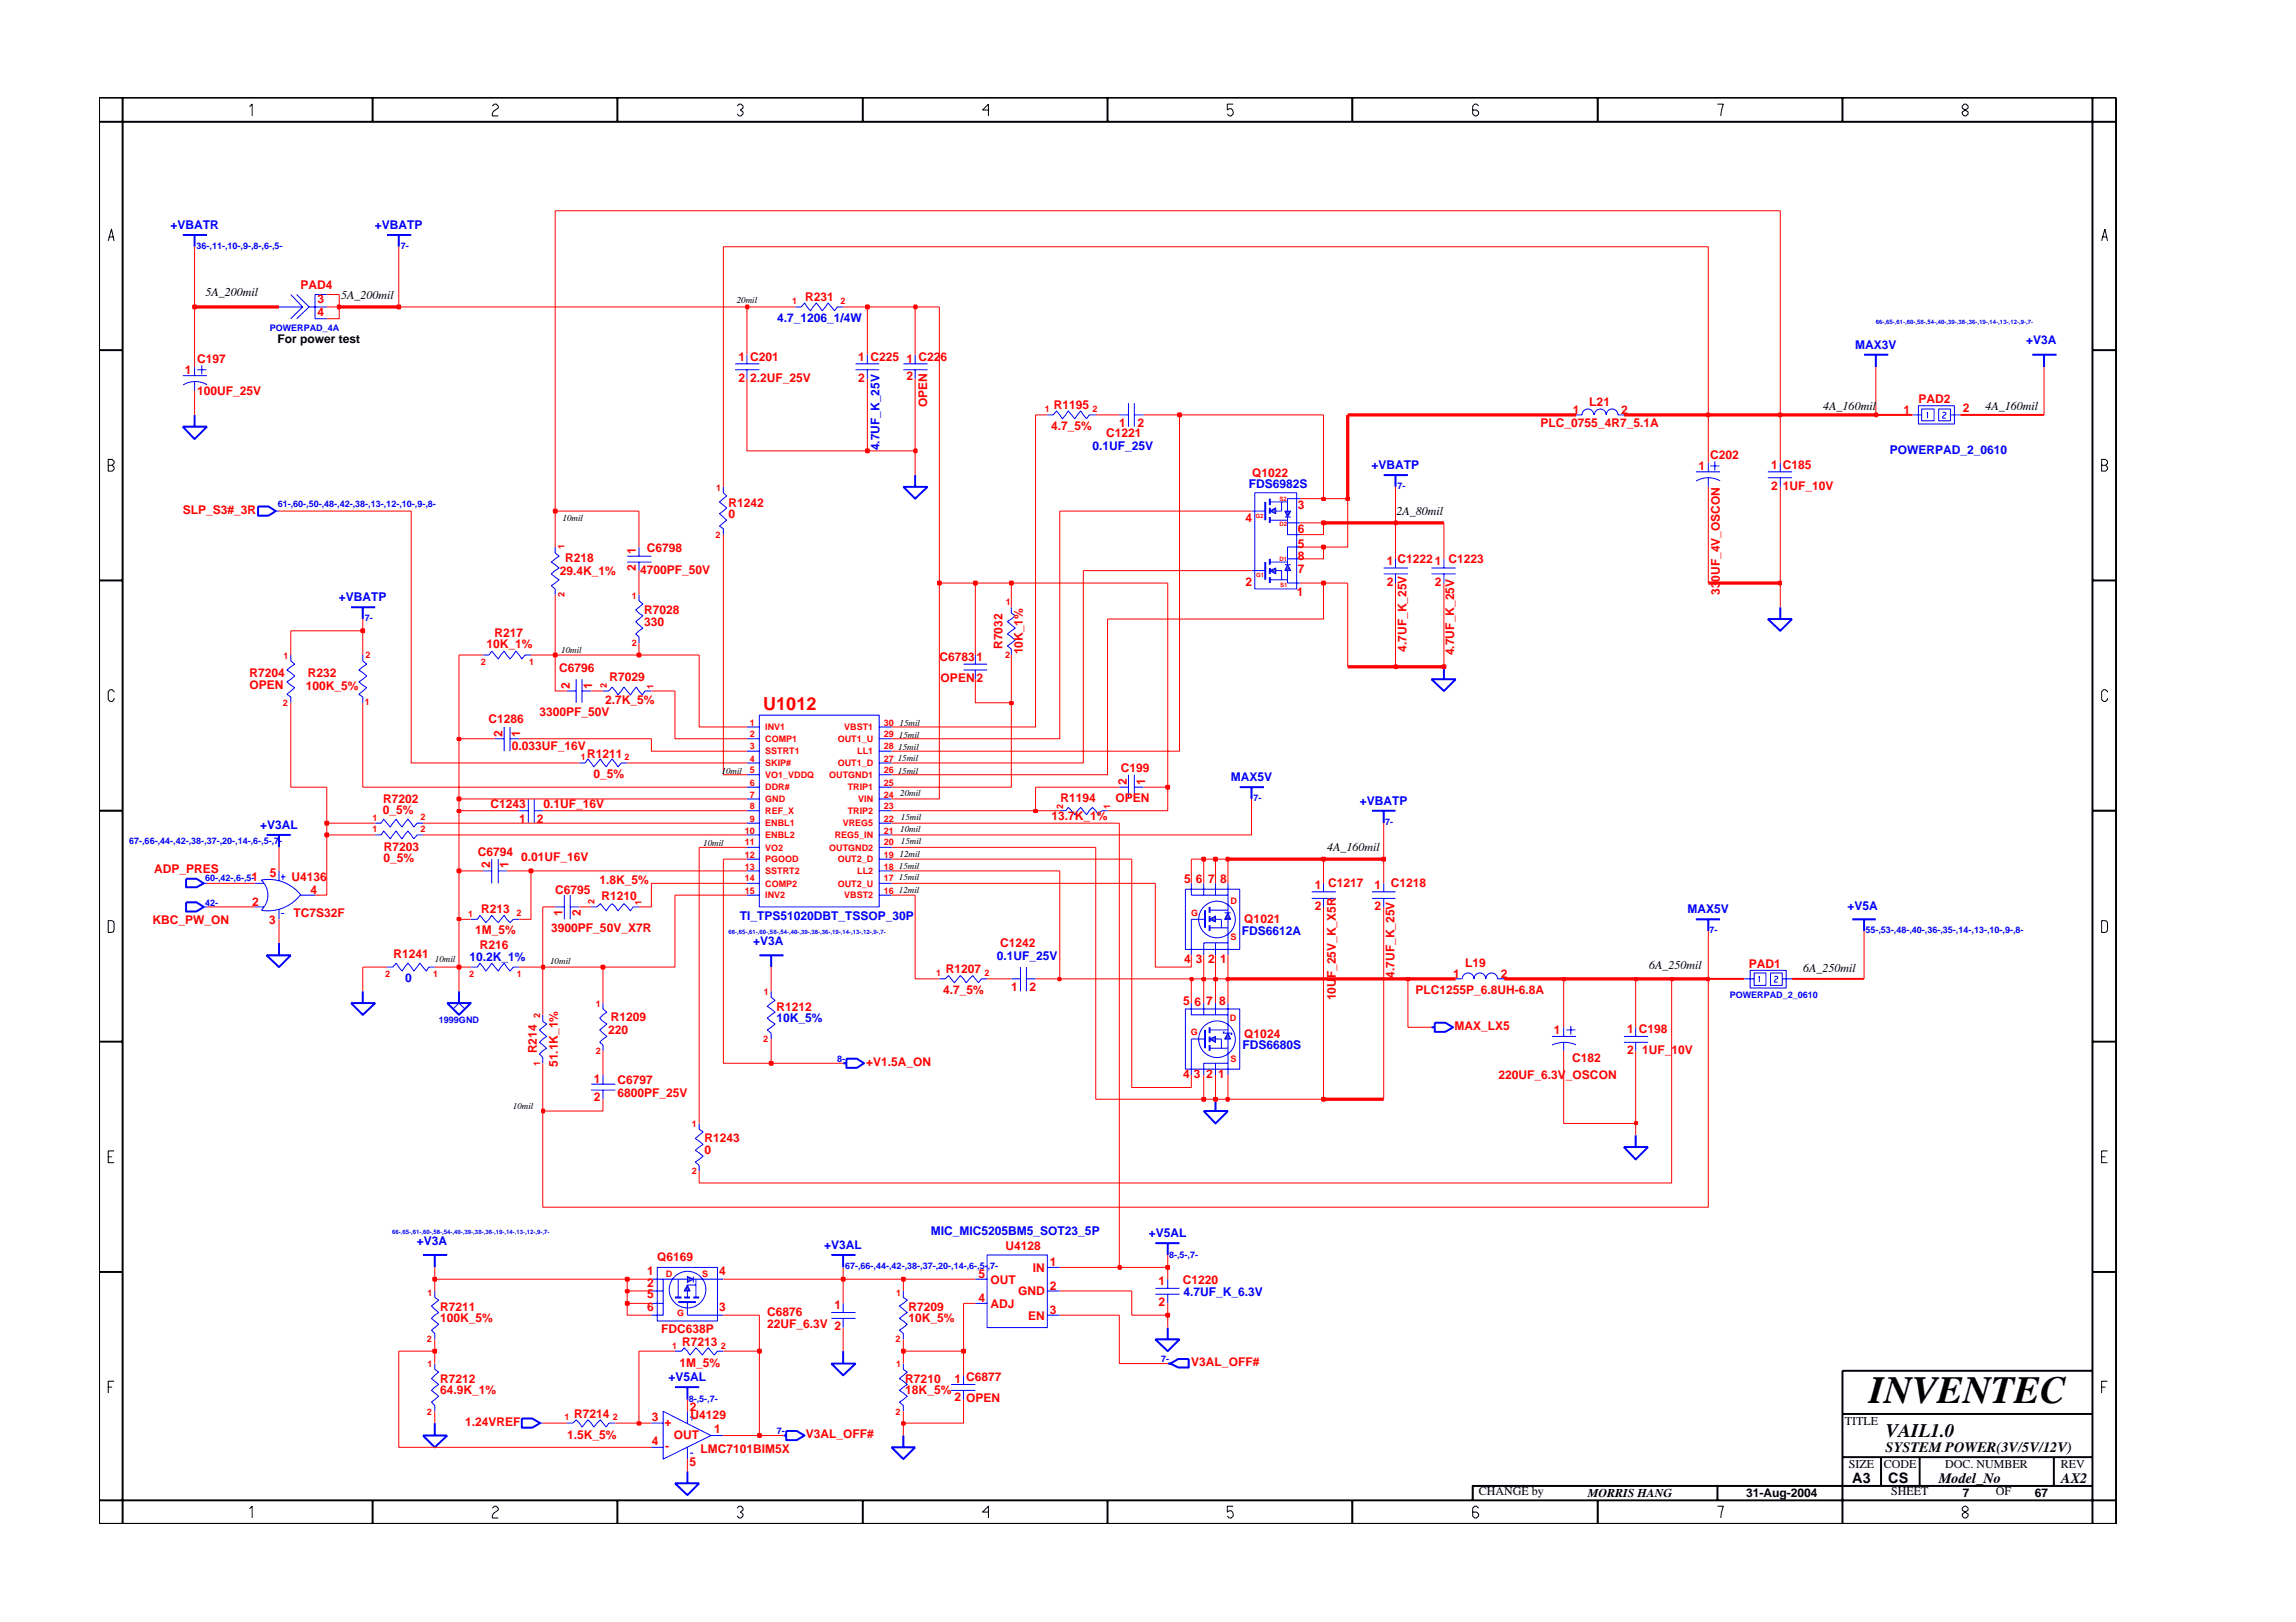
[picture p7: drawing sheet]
<svg xmlns="http://www.w3.org/2000/svg" width="297mm" height="210mm" viewBox="0 0 297 210" stroke-linecap="round" stroke-linejoin="round" font-family="sans-serif">
<defs><g id="words">
<text font-size="5" x="241.8" y="181.6">INVENTEC</text>
<text font-size="2.5" x="244" y="185.9">VAIL1.0</text>
<text font-size="2.3" fill="#f00" x="98.7" y="91.9">U1012</text>
<g font-size="1.9">
<text x="239.6" y="191.9">A3</text>
<text x="244" y="187.9">SYSTEM POWER(3V/5V/12V)</text>
<text x="244.3" y="192">CS</text>
<text x="250.8" y="191.9">Model_No</text>
<text x="266.6" y="191.9">AX2</text>
</g>
<g font-size="1.6" fill="#00f">
<text x="22" y="29.6">+VBATR</text>
<text x="48.5" y="29.6">+VBATP</text>
<text x="100.5" y="41.7">4.7_1206_1/4W</text>
<text x="240" y="45.1">MAX3V</text>
<text x="262.1" y="44.5">+V3A</text>
<text x="113.8" y="58.3" transform="rotate(-90 113.8 58.3)">4.7UF_K_25V</text>
<text x="141.3" y="58.2">0.1UF_25V</text>
<text x="244.5" y="58.8">POWERPAD_2_0610</text>
<text x="161.6" y="63.2">FDS6982S</text>
<text x="177.5" y="60.7">+VBATP</text>
<text x="43.8" y="77.7">+VBATP</text>
<text x="159.2" y="101.1">MAX5V</text>
<text x="33.7" y="107.3">+V3AL</text>
<text x="175.9" y="104.2">+VBATP</text>
<text x="95.7" y="119.1">TI_TPS51020DBT_TSSOP_30P</text>
<text x="218.3" y="118.1">MAX5V</text>
<text x="239" y="117.8">+V5A</text>
<text x="60.7" y="124.4">10.2K_1%</text>
<text x="97.4" y="122.3">+V3A</text>
<text x="129" y="124.2">0.1UF_25V</text>
<text x="160.7" y="121">FDS6612A</text>
<text x="52.4" y="127.1">0</text>
<text x="100.4" y="132.3">10K_5%</text>
<text x="160.7" y="135.7">FDS6680S</text>
<text x="53.9" y="161.1">+V3A</text>
<text x="106.6" y="161.6">+V3AL</text>
<text x="120.4" y="159.9">MIC_MIC5205BM5_SOT23_5P</text>
<text x="148.6" y="160.1">+V5AL</text>
<text x="153.1" y="167.7">4.7UF_K_6.3V</text>
<text x="86.5" y="178.7">+V5AL</text>
</g>
<g font-size="1.6">
<text x="26.6" y="38.3">5A_200mil</text>
<text x="44.1" y="38.7">5A_200mil</text>
<text x="35.9" y="44.4">For power test</text>
<text x="235.9" y="53">4A_160mil</text>
<text x="256.9" y="53">4A_160mil</text>
<text x="180.6" y="66.7">2A_80mil</text>
<text x="171.7" y="110.2">4A_160mil</text>
<text x="213.4" y="125.4">6A_250mil</text>
<text x="233.3" y="125.8">6A_250mil</text>
<text x="238.7" y="184.4">TITLE</text>
<text x="239.2" y="190">SIZE</text>
<text x="243.7" y="190">CODE</text>
<text x="251.6" y="190">DOC. NUMBER</text>
<text x="266.6" y="190">REV</text>
<text x="191.3" y="193.5">CHANGE by</text>
<text x="205.4" y="193.7">MORRIS HANG</text>
<text x="225.9" y="193.7">31-Aug-2004</text>
<text x="244.7" y="193.5">SHEET</text>
<text x="253.9" y="193.7">7</text>
<text x="258.2" y="193.5">OF</text>
<text x="263.3" y="193.7">67</text>
</g>
<g font-size="1.6" fill="#f00">
<text x="38.9" y="37.4">PAD4</text>
<text x="41.1" y="39.3">3</text>
<text x="41.1" y="40.9">4</text>
<text x="104.2" y="39">R231</text>
<text x="25.5" y="47">C197</text>
<text x="95.5" y="46.7">1 C201</text>
<text x="111" y="46.7">1 C225</text>
<text x="117.3" y="46.9">1 C226</text>
<text x="23.9" y="48.4">1</text>
<text x="25.5" y="51.2">100UF_25V</text>
<text x="95.5" y="49.4">2</text>
<text x="97.1" y="49.4">2.2UF_25V</text>
<text x="111" y="49.4">2</text>
<text x="117.3" y="49.2">2</text>
<text x="120" y="52.7" transform="rotate(-90 120 52.7)">OPEN</text>
<text x="136.3" y="52.9">R1195</text>
<text x="203.5" y="53.5">1</text>
<text x="205.6" y="52.5">L21</text>
<text x="209.7" y="53.5">2</text>
<text x="246.2" y="53.5">1</text>
<text x="248.2" y="52.2">PAD2</text>
<text x="253.9" y="53.3">2</text>
<text x="136" y="55.6">4.7_5%</text>
<text x="143.1" y="56.6">C1221</text>
<text x="144.8" y="55.2">1</text>
<text x="147.2" y="55.2">2</text>
<text x="199.3" y="55.2">PLC_0755_4R7_5.1A</text>
<text x="221.3" y="59.5">C202</text>
<text x="94.3" y="65.5">R1242</text>
<text x="162" y="61.7">Q1022</text>
<text x="167.9" y="65.9">3</text>
<text x="219.7" y="60.8">1</text>
<text x="229.1" y="60.7">1 C185</text>
<text x="229.1" y="63.4">2</text>
<text x="230.7" y="63.4">1UF_10V</text>
<text x="23.6" y="66.5">SLP_S3#_3R</text>
<text x="82.3" y="71.7" transform="rotate(-90 82.3 71.7)">1</text>
<text x="83.7" y="71.5">C6798</text>
<text x="94.3" y="67.1">0</text>
<text x="161.1" y="67.5">4</text>
<text x="167.9" y="69">6</text>
<text x="167.9" y="71">5</text>
<text x="72.4" y="74.4">29.4K_1%</text>
<text x="73.1" y="72.7">R218</text>
<text x="82.3" y="73.9" transform="rotate(-90 82.3 73.9)">2</text>
<text x="82.8" y="74.3">4700PF_50V</text>
<text x="161.1" y="75.8">2</text>
<text x="167.8" y="77.1">1</text>
<text x="167.9" y="72.5">8</text>
<text x="167.9" y="74.1">7</text>
<text x="179.4" y="75.8">2</text>
<text x="179.4" y="73.1">1 C12221 C1223</text>
<text x="185.6" y="75.8">2</text>
<text x="222.5" y="77" transform="rotate(-90 222.5 77)">330UF_4V_OSCON</text>
<text x="62.9" y="83.9">10K_1%</text>
<text x="64" y="82.4">R217</text>
<text x="83.3" y="79.5">R7028</text>
<text x="83.3" y="81">330</text>
<text x="32.3" y="89.2">OPEN</text>
<text x="32.3" y="87.6">R7204</text>
<text x="39.6" y="89.3">100K_5%</text>
<text x="39.8" y="87.6">R232</text>
<text x="72.3" y="87">C6796</text>
<text x="73.7" y="89.1" transform="rotate(-90 73.7 89.1)">2</text>
<text x="76.6" y="89.1" transform="rotate(-90 76.6 89.1)">1</text>
<text x="78.8" y="88.1">R7029</text>
<text x="121.5" y="85.5">C67831</text>
<text x="121.7" y="88.2">OPEN</text>
<text x="126.4" y="88.2">2</text>
<text x="129.7" y="84" transform="rotate(-90 129.7 84)">R7032</text>
<text x="132.3" y="84.7" transform="rotate(-90 132.3 84.7)">10K_1%</text>
<text x="182" y="84.3" transform="rotate(-90 182 84.3)">4.7UF_K_25V</text>
<text x="188.1" y="84.8" transform="rotate(-90 188.1 84.8)">4.7UF_K_25V</text>
<text x="63.2" y="93.5">C1286</text>
<text x="65" y="95.4" transform="rotate(-90 65 95.4)">2</text>
<text x="67.3" y="95.4" transform="rotate(-90 67.3 95.4)">1</text>
<text x="69.8" y="92.6">3300PF_50V</text>
<text x="78.3" y="91.2">2.7K_5%</text>
<text x="66.2" y="97">0.033UF_16V</text>
<text x="76" y="98.1">R1211</text>
<text x="76.8" y="100.7">0_5%</text>
<text x="145" y="99.9">C199</text>
<text x="145.8" y="101.5" transform="rotate(-90 145.8 101.5)">2</text>
<text x="148.2" y="101.5" transform="rotate(-90 148.2 101.5)">1</text>
<text x="49.5" y="105.3">0_5%</text>
<text x="49.6" y="103.9">R7202</text>
<text x="63.4" y="104.5">C1243</text>
<text x="67.2" y="106.5">1</text>
<text x="69.5" y="106.5">2</text>
<text x="70.3" y="104.6">0.1UF_16V</text>
<text x="136" y="106.1">13.7K_1%</text>
<text x="137.2" y="103.8">R1194</text>
<text x="144.3" y="103.8">OPEN</text>
<text x="19.9" y="112.9">ADP_PRES</text>
<text x="34.9" y="113.5">5</text>
<text x="37.7" y="114">U4136</text>
<text x="49.6" y="111.5">0_5%</text>
<text x="49.6" y="110.2">R7203</text>
<text x="61.8" y="110.8">C6794</text>
<text x="63.4" y="112.4" transform="rotate(-90 63.4 112.4)">2</text>
<text x="65.8" y="112.4" transform="rotate(-90 65.8 112.4)">1</text>
<text x="67.4" y="111.5">0.01UF_16V</text>
<text x="19.7" y="119.5">KBC_PW_ON</text>
<text x="32.5" y="114.1">1</text>
<text x="32.6" y="117.2">2</text>
<text x="34.8" y="119.6">3</text>
<text x="38" y="118.6">TC7S32F</text>
<text x="40.2" y="115.7">4</text>
<text x="62.3" y="118.2">R213</text>
<text x="71.8" y="115.7">C6795</text>
<text x="72.8" y="118.5" transform="rotate(-90 72.8 118.5)">1</text>
<text x="75.1" y="118.5" transform="rotate(-90 75.1 118.5)">2</text>
<text x="77.5" y="114.4">1.8K_5%</text>
<text x="77.8" y="116.5">R1210</text>
<text x="153.2" y="114.3">5</text>
<text x="154.7" y="114.3">6</text>
<text x="156.3" y="114.3">7</text>
<text x="157.8" y="114.3">8</text>
<text x="161" y="119.4">Q1021</text>
<text x="170.1" y="115.1">1 C1217</text>
<text x="170.1" y="117.8">2</text>
<text x="177.8" y="115.1">1</text>
<text x="177.8" y="117.8">2</text>
<text x="179.9" y="114.8">C1218</text>
<text x="50.9" y="123.9">R1241</text>
<text x="61.5" y="120.9">1M_5%</text>
<text x="62.1" y="122.8">R216</text>
<text x="71.3" y="120.6">3900PF_50V_X7R</text>
<text x="122.4" y="125.9">R1207</text>
<text x="129.4" y="122.6">C1242</text>
<text x="153.2" y="124.6">4</text>
<text x="154.7" y="124.6">3</text>
<text x="156.3" y="124.6">2</text>
<text x="157.8" y="124.6">1</text>
<text x="189.5" y="125.2">L19</text>
<text x="226.3" y="125.3">PAD1</text>
<text x="100.4" y="130.8">R1212</text>
<text x="122" y="128.6">4.7_5%</text>
<text x="130.8" y="128.3">1</text>
<text x="133.2" y="128.3">2</text>
<text x="153.1" y="130">5</text>
<text x="154.5" y="130.2">6</text>
<text x="156.1" y="130">7</text>
<text x="157.7" y="130">8</text>
<text x="172.8" y="129.5" transform="rotate(-90 172.8 129.5)">10UF_25V_K_X5R</text>
<text x="180.4" y="126.5" transform="rotate(-90 180.4 126.5)">4.7UF_K_25V</text>
<text x="183.1" y="128.6">PLC1255P_6.8UH-6.8A</text>
<text x="188" y="126.5">1</text>
<text x="194.2" y="126.5">2</text>
<text x="69.5" y="136.3" transform="rotate(-90 69.5 136.3)">R214</text>
<text x="78.7" y="133.9">220</text>
<text x="79" y="132.2">R1209</text>
<text x="112" y="138">+V1.5A_ON</text>
<text x="161" y="134.4">Q1024</text>
<text x="188.2" y="133.3">MAX_LX5</text>
<text x="201" y="133.8">1</text>
<text x="203.4" y="137.5">C182</text>
<text x="210.5" y="133.7">1 C198</text>
<text x="210.5" y="136.4">2</text>
<text x="212.5" y="136.4">1UF_10V</text>
<text x="72.2" y="138.1" transform="rotate(-90 72.2 138.1)">51.1K_1%</text>
<text x="76.8" y="140.1">1</text>
<text x="76.8" y="142.4">2</text>
<text x="79.9" y="141.9">6800PF_25V</text>
<text x="79.9" y="140.3">C6797</text>
<text x="153.1" y="139.5">4</text>
<text x="154.4" y="139.5">3</text>
<text x="156.1" y="139.5">2</text>
<text x="157.6" y="139.5">1</text>
<text x="193.9" y="139.7">220UF_6.3V_OSCON</text>
<text x="91.1" y="149.4">0</text>
<text x="91.1" y="147.8">R1243</text>
<text x="130.1" y="161.7">U4128</text>
<text x="83.7" y="165">1</text>
<text x="83.7" y="166.5">2</text>
<text x="85" y="163.2">Q6169</text>
<text x="93.1" y="165">4</text>
<text x="126.6" y="165.4">5</text>
<text x="128.1" y="166.1">OUT</text>
<text x="131.7" y="167.6">GND</text>
<text x="133.6" y="164.6">IN</text>
<text x="135.8" y="167">2</text>
<text x="135.8" y="163.8">1</text>
<text x="149.9" y="166.3">1</text>
<text x="153" y="166.2">C1220</text>
<text x="56.9" y="169.6">R7211</text>
<text x="56.9" y="171.1">100K_5%</text>
<text x="83.7" y="168">5</text>
<text x="83.7" y="169.6">6</text>
<text x="85.5" y="172.5">FDC638P</text>
<text x="93.1" y="169.6">3</text>
<text x="99.3" y="170.4">C6876</text>
<text x="99.3" y="171.8">22UF_6.3V 2</text>
<text x="108" y="169.4">1</text>
<text x="117.5" y="169.6">R7209</text>
<text x="117.5" y="171.1">10K_5%</text>
<text x="126.6" y="168.5">4</text>
<text x="128.1" y="169.2">ADJ</text>
<text x="133" y="170.8">EN</text>
<text x="135.8" y="170">3</text>
<text x="149.9" y="169">2</text>
<text x="56.9" y="178.9">R7212</text>
<text x="87.9" y="176.9">1M_5%</text>
<text x="88.2" y="174.2">R7213</text>
<text x="117.1" y="179">R7210</text>
<text x="123.5" y="178.9">1 C6877</text>
<text x="154.1" y="176.8">V3AL_OFF#</text>
<text x="56.9" y="180.4">64.9K_1%</text>
<text x="60.2" y="184.6">1.24VREF</text>
<text x="74.3" y="183.5">R7214</text>
<text x="84.3" y="183.9">3</text>
<text x="86" y="184.5">+</text>
<text x="89.3" y="182.6">2</text>
<text x="89.3" y="183.6">U4129</text>
<text x="92.4" y="185.4">1</text>
<text x="117.1" y="180.4">18K_5%</text>
<text x="123.5" y="181.3">2</text>
<text x="125" y="181.5">OPEN</text>
<text x="73.4" y="186.2">1.5K_5%</text>
<text x="84.3" y="187">4</text>
<text x="86" y="187.7">-</text>
<text x="87.2" y="186.3">OUT</text>
<text x="89.2" y="189.8">5</text>
<text x="90.6" y="188">LMC7101BIM5X</text>
<text x="104.3" y="186.1">V3AL_OFF#</text>
</g>
<g font-size="1.2" fill="#00f">
<text x="25.4" y="32.2">36-,11-,10-,9-,8-,6-,5-</text>
<text x="51.8" y="32.2">7-</text>
<text x="34.9" y="42.8">POWERPAD_4A</text>
<text x="35.9" y="65.5">61-,60-,50-,48-,42-,38-,13-,12-,10-,9-,8-</text>
<text x="180.8" y="63.3">7-</text>
<text x="47.2" y="80.4">7-</text>
<text x="162.2" y="103.7">7-</text>
<text x="179.2" y="106.8">7-</text>
<text x="16.7" y="109.2">67-,66-,44-,42-,38-,37-,20-,14-,6-,5-,7-</text>
<text x="26.5" y="117.2">42-</text>
<text x="26.5" y="114.1">60-,42-,6-,5-</text>
<text x="221.2" y="120.8">7-</text>
<text x="241.3" y="120.8">55-,53-,48-,40-,36-,35-,14-,13-,10-,9-,8-</text>
<text x="223.8" y="129.2">POWERPAD_2_0610</text>
<text x="56.8" y="132.4">1999GND</text>
<text x="108.3" y="137.4">8-</text>
<text x="109.3" y="164.3">67-,66-,44-,42-,38-,37-,20-,14-,6-,5-,7-</text>
<text x="151.2" y="162.8">8-,5-,7-</text>
<text x="150.2" y="176.2">7-</text>
<text x="89.1" y="181.4">8-,5-,7-</text>
<text x="100.5" y="185.5">7-</text>
</g>
<g font-size="1.2">
<text x="95.3" y="39.2">20mil</text>
<text x="72.8" y="67.5">10mil</text>
<text x="72.6" y="84.5">10mil</text>
<text x="116.3" y="95.6">15mil</text>
<text x="116.4" y="94">15mil</text>
<text x="93.4" y="100.2">10mil</text>
<text x="116.1" y="98.5">15mil</text>
<text x="116.1" y="100.1">15mil</text>
<text x="116.2" y="97.1">15mil</text>
<text x="116.5" y="107.7">10mil</text>
<text x="116.5" y="103">20mil</text>
<text x="116.6" y="106.2">15mil</text>
<text x="91" y="109.5">10mil</text>
<text x="116.3" y="113.9">15mil</text>
<text x="116.3" y="112.4">15mil</text>
<text x="116.4" y="110.9">12mil</text>
<text x="116.6" y="109.3">15mil</text>
<text x="116.3" y="115.5">12mil</text>
<text x="56.3" y="124.5">10mil</text>
<text x="71.2" y="124.8">10mil</text>
<text x="66.3" y="143.5">10mil</text>
</g>
<g font-size="1.2" fill="#f00">
<text x="102.5" y="39.3">1</text>
<text x="108.7" y="39.3">2</text>
<text x="135.2" y="53.3">1</text>
<text x="141.3" y="53.3">2</text>
<text x="92.7" y="63.5">1</text>
<text x="73" y="71" transform="rotate(-90 73 71)">1</text>
<text x="92.6" y="69.6">2</text>
<text x="73" y="77.3" transform="rotate(-90 73 77.3)">2</text>
<text x="81.7" y="77.6">1</text>
<text x="81.7" y="83.6">2</text>
<text x="130.1" y="78.3">1</text>
<text x="36.7" y="85.3">1</text>
<text x="47.3" y="85.2">2</text>
<text x="62.2" y="86">2</text>
<text x="68.5" y="86">1</text>
<text x="78.5" y="89.1" transform="rotate(-90 78.5 89.1)">2</text>
<text x="84.5" y="89.1" transform="rotate(-90 84.5 89.1)">1</text>
<text x="130" y="85.1">2</text>
<text x="36.6" y="91.4">2</text>
<text x="47.2" y="91.3">1</text>
<text x="97" y="95.4">2</text>
<text x="97" y="93.9">1</text>
<text x="99" y="94.5">INV1</text>
<text x="109.2" y="94.5">VBST1</text>
<text x="114.3" y="93.9">30</text>
<text x="114.3" y="95.4">29</text>
<text x="75.1" y="98.4">1</text>
<text x="80.8" y="98.4">2</text>
<text x="97" y="101.7">6</text>
<text x="97" y="100.1">5</text>
<text x="97" y="98.6">4</text>
<text x="97" y="97">3</text>
<text x="99" y="96">COMP1</text>
<text x="99" y="100.7">VO1_VDDQ</text>
<text x="99" y="99.2">SKIP#</text>
<text x="99" y="97.6">SSTRT1</text>
<text x="107.3" y="100.7">OUTGND1</text>
<text x="108.4" y="99.2">OUT1_D</text>
<text x="108.4" y="96">OUT1_U</text>
<text x="110.9" y="97.6">LL1</text>
<text x="114.3" y="101.7">25</text>
<text x="114.3" y="97">28</text>
<text x="114.3" y="98.6">27</text>
<text x="114.3" y="100.1">26</text>
<text x="48.2" y="106.2">1</text>
<text x="48.2" y="107.7">1</text>
<text x="54.4" y="106.1">2</text>
<text x="54.4" y="107.7">2</text>
<text x="96.4" y="107.9">10</text>
<text x="97" y="106.4">9</text>
<text x="97" y="104.7">8</text>
<text x="97" y="103.2">7</text>
<text x="99" y="102.3">DDR#</text>
<text x="99" y="107">ENBL1</text>
<text x="99" y="105.3">REF_X</text>
<text x="99" y="103.8">GND</text>
<text x="109" y="107">VREG5</text>
<text x="109.7" y="102.3">TRIP1</text>
<text x="109.7" y="105.3">TRIP2</text>
<text x="111" y="103.8">VIN</text>
<text x="114.3" y="106.4">22</text>
<text x="114.3" y="107.9">21</text>
<text x="114.3" y="104.7">23</text>
<text x="114.3" y="103.2">24</text>
<text x="137.5" y="104.6" transform="rotate(-90 137.5 104.6)">2</text>
<text x="143.6" y="104.7" transform="rotate(-90 143.6 104.7)">1</text>
<text x="96.4" y="109.4">11</text>
<text x="96.4" y="111">12</text>
<text x="96.4" y="112.5">13</text>
<text x="99" y="108.5">ENBL2</text>
<text x="99" y="110.1">VO2</text>
<text x="99" y="111.6">PGOOD</text>
<text x="99" y="113.1">SSTRT2</text>
<text x="107.3" y="110.1">OUTGND2</text>
<text x="108" y="108.5">REG5_IN</text>
<text x="108.4" y="111.6">OUT2_D</text>
<text x="110.9" y="113.1">LL2</text>
<text x="114.3" y="112.5">18</text>
<text x="114.3" y="111">19</text>
<text x="114.3" y="109.4">20</text>
<text x="60.6" y="118.6">1</text>
<text x="66.8" y="118.5">2</text>
<text x="76.9" y="117" transform="rotate(-90 76.9 117)">2</text>
<text x="83" y="117.1" transform="rotate(-90 83 117.1)">1</text>
<text x="96.4" y="114.1">14</text>
<text x="96.4" y="115.7">15</text>
<text x="99" y="114.7">COMP2</text>
<text x="99" y="116.3">INV2</text>
<text x="108.4" y="114.7">OUT2_U</text>
<text x="109.2" y="116.3">VBST2</text>
<text x="114.3" y="115.7">16</text>
<text x="114.3" y="114.1">17</text>
<text x="154.1" y="118.6">G</text>
<text x="159.2" y="117">D</text>
<text x="159.2" y="121.7">S</text>
<text x="49.8" y="126.4">2</text>
<text x="56" y="126.4">1</text>
<text x="60.7" y="126.4">2</text>
<text x="66.9" y="126.4">1</text>
<text x="69.9" y="131.8" transform="rotate(-90 69.9 131.8)">2</text>
<text x="77.1" y="130.3">1</text>
<text x="98.8" y="128.8">1</text>
<text x="121.1" y="126.3">1</text>
<text x="127.4" y="126.3">2</text>
<text x="69.9" y="137.9" transform="rotate(-90 69.9 137.9)">1</text>
<text x="77.1" y="136.4">2</text>
<text x="98.7" y="134.9">2</text>
<text x="154.1" y="134">G</text>
<text x="159.1" y="132.2">D</text>
<text x="159.2" y="137.4">S</text>
<text x="89.5" y="145.9">1</text>
<text x="89.5" y="152">2</text>
<text x="55.3" y="167.7">1</text>
<text x="86.1" y="165.2">D</text>
<text x="90.9" y="165.2">S</text>
<text x="115.9" y="167.7">1</text>
<text x="55.2" y="173.7">2</text>
<text x="87.6" y="170.3">G</text>
<text x="115.9" y="173.7">2</text>
<text x="55.3" y="177">1</text>
<text x="87" y="174.5">1</text>
<text x="93.2" y="174.5">2</text>
<text x="115.9" y="177">1</text>
<text x="55.2" y="183.1">2</text>
<text x="73" y="183.8">1</text>
<text x="79.3" y="183.8">2</text>
<text x="115.9" y="183.1">2</text>
</g>
<g font-size=".8" fill="#00f">
<text x="242.7" y="42">66-,65-,61-,60-,58-,54-,40-,39-,38-,36-,19-,14-,13-,12-,9-,7-</text>
<text x="94.3" y="120.8">66-,65-,61-,60-,58-,54-,40-,39-,38-,36-,19-,14-,13-,12-,9-,7-</text>
<text x="50.7" y="159.7">66-,65-,61-,60-,58-,54-,40-,39-,38-,36-,19-,14-,13-,12-,9-,7-</text>
</g>
<g font-size=".8" fill="#f00">
<text x="165.6" y="64.8">S2</text>
<text x="162.4" y="67">G2</text>
<text x="165.6" y="68.1">D2</text>
<text x="162.5" y="74.7">G1</text>
<text x="165.6" y="72.6">D1</text>
<text x="165.6" y="75.9">S1</text>
</g>
</g></defs>
<g fill="none" stroke="#00f" stroke-width=".25">
<path d="M163.7 65v2.3M230.3 78.6v1.5M228.7 80.1h3.1l-1.5 1.5zM24.1 116.8h1.3l1 .6-1 .6h-1.3zM219.4 119h3.1M221 119v1.5M239.6 119h3.1M241.2 119v1.5M98.2 123.6h3.2M99.8 123.6v1.6M185.2 132.9h.4M185.6 132.3h1.4l1 .6-1 .6h-1.4z"/>
<path d="M210.1 148.4h3.1l-1.6 1.6zM211.6 146.9v1.5M149.5 173.3h3.1l-1.5 1.6zM151.1 171.8v1.5M101.4 185.8h.3M101.7 185.2h1.4l1 .6-1 .6h-1.4z"/>
</g>
<g fill="none" stroke="#00f" stroke-width=".13">
<path d="M93.6 63v.8l.4 .4-.9 .8 .9 .7-.9 .8 .9 .8-.9 .8 .5 .3v.8M161.9 66.1h1.8M26.4 117.4h.4M48.5 108h.8l.3-.5 .9 1.1 .8-1.1 .7 1.1 .8-1.1 .7 1.1 .5-.6h.7M60.9 119h.9l.3-.5 .8 .9 .7-.9 .9 .9 .7-.9 .8 .9 .4-.4h.8M144.8 101.9h1.2M146 100.3v3.1M146.8 101.9h1.1M146.8 100.3v3.1M177.5 115.4h3M177.5 116.3h3M179 114.3v1.1"/>
<path d="M179 116.3v1.1M121.5 126.7h.8l.4-.4 .8 .9 .7-.9 .8 .9 .8-.9 .8 .9 .3-.5h.8M188.3 126.7h.8M189.2 126.7a.76 .76 0 0 1 .7-.8 .76 .76 0 0 1 .8 .8 .76 .76 0 0 1 .8-.8 .76 .76 0 0 1 .7 .8 .76 .76 0 0 1 .8-.8 .76 .76 0 0 1 .7 .8h.9M56.2 167.1v.8l.6 .3-1 .8 1 .9-1 .7 1 .8-1 .7 .4 .5v.7M56.2 176.5v.7l.6 .4-1 .8 1 .8-1 .7 1 .8-1 .8 .4 .4v.7"/>
</g>
<path d="M166.2 66.1h.8l-.4 .8z" fill-rule="evenodd" fill="#3c3cc8" stroke="#00f" stroke-width=".13"/>
<path d="M166.2 66.9h.8" fill="none" stroke="#00f" stroke-width=".13"/>
<path d="M164.3 66.1l.7-.4v.8z" fill-rule="evenodd" fill="#3c3cc8" stroke="#00f" stroke-width=".13"/>
<path d="M163.7 72.7v2.3M164.3 64.5v.9M164.3 65.7v.8M164.3 66.9v.8" fill="none" stroke="#00f" stroke-width=".25"/>
<path d="M161.9 73.8h1.8M164.3 65h2.3M164.3 67.3h2.3M165.8 65v1.1h-.8M166.6 66.9v.8h1.6M168.2 64.5h-1.6v1.6" fill="none" stroke="#00f" stroke-width=".13"/>
<path d="M166.6 73.1l.4 .7h-.8z" fill-rule="evenodd" fill="#3c3cc8" stroke="#00f" stroke-width=".13"/>
<path d="M166.2 73.1h.8" fill="none" stroke="#00f" stroke-width=".13"/>
<path d="M164.3 73.8l.7-.3v.8z" fill-rule="evenodd" fill="#3c3cc8" stroke="#00f" stroke-width=".13"/>
<path d="M164.3 72.3v.8M164.3 73.5v.8M164.3 74.7v.8M185.2 87.9h3.1l-1.5 1.5zM186.8 86.3v1.6M155.9 117.8v2.3" fill="none" stroke="#00f" stroke-width=".25"/>
<g fill="none" stroke="#00f" stroke-width=".13">
<path d="M110.7 47.1h3M110.7 47.9h3M112.2 45.9v1.2M112.2 47.9v1.1M162.3 63.8h5.5v12.4h-5.5zM164.3 75h2.3M164.3 72.7h2.3M165 73.8h.8v1.2M166.6 67.7v1.5h1.6M166.6 72.3v.8M166.6 73.8v1.7h1.6M166.6 72.3h1.6"/>
<path d="M168.2 70.8h-1.6v1.5M154.1 119h1.8M210.1 134.1h3.1M210.1 134.9h3.1M211.6 132.9v1.2M211.6 134.9v1.1"/>
</g>
<path d="M158.9 118.1l.3 .9h-.8z" fill-rule="evenodd" fill="#3c3cc8" stroke="#00f" stroke-width=".13"/>
<path d="M158.4 118.1h.8" fill="none" stroke="#00f" stroke-width=".13"/>
<path d="M156.5 119l.8-.5v.8z" fill-rule="evenodd" fill="#3c3cc8" stroke="#00f" stroke-width=".13"/>
<g fill="none" stroke="#00f" stroke-width=".25">
<path d="M241.2 45.9h3.1M242.7 45.9v1.6M33.4 65.5h1.3l1 .6-1 .6h-1.3zM45.4 78.6h3.1M46.9 78.6v1.5M116.9 63h3.1l-1.6 1.5zM118.4 61.5v1.5M156.5 117.4v.7M156.5 118.5v.8M156.5 119.7v.8M177.5 104.9h3M179 104.9v1.6"/>
<path d="M34.5 123.6h3.1l-1.5 1.6zM36.1 122v1.6M155.9 133.3v2.4M155.7 143.8h3.2l-1.6 1.6zM157.3 142.3v1.5M67.5 183.6h1.4l1 .6-1 .6h-1.4z"/>
</g>
<g fill="none" stroke="#00f" stroke-width=".13">
<path d="M116.9 47.1h3.1M116.9 47.9h3.1M118.4 45.9v1.2M118.4 47.9v1.1M203.9 53.7h.8a.76 .76 0 0 1 .7-.8 .76 .76 0 0 1 .8 .8M206.3 53.7a.76 .76 0 0 1 .7-.8 .76 .76 0 0 1 .8 .8 .76 .76 0 0 1 .8-.8 .76 .76 0 0 1 .7 .8h.8M230.3 59.9v1.2M247.4 53.7h1.2M248.2 52.5h4.6v2.4h-4.6zM248.6 52.9h1.6v1.6h-1.6zM249.3 53.5l.1-.1v.7M250.8 52.9h1.5v1.6h-1.5z"/>
<path d="M251.3 53.4h.3h.1v.2a.58 .58 0 0 0-.4 .5h.4M252.3 53.7h1.3M35.7 66.1h.4M82.7 77v.7l.5 .5-1 .7 1 .8-1 .7 1 .9-1 .8 .5 .3v.8M228.7 61.1h3.1M228.7 61.8h3.1M230.3 61.8v1.2M62.5 84.8h.8l.3-.5 .9 1 .7-1 .8 1 .7-1 .8 1 .4-.5h.8M64 95.6h1.2M65.2 94.1v3.1M66 95.6h1.2M66 94.1v3.1"/>
<path d="M33 114.3h1.1M33 117.4h1.1M33.8 113.9a2.62 2.62 0 0 1 0 3.9M33.8 113.9a5.3 5.3 0 0 1 5.1 1.9M36.1 112.7v1.3M36.1 117.7v1.3M36.4 113.5h.5M36.4 118.2h.4M36.6 113.1v.8M38.9 115.8h1.9M38.9 115.7a5.3 5.3 0 0 1-5.1 2.1M48.5 106.5h.8l.3-.5 .9 1 .8-1 .7 1 .8-1 .7 1 .5-.5h.7"/>
<path d="M62.5 112.7h1.1M63.6 111.2v3.1M64.5 112.7h1.1M64.5 111.2v3.1M137.1 104.9h.8l.3-.4 .9 .9 .7-.9 .8 .9 .7-.9 .8 .9 .4-.5h.8M153.4 115.1h7v7.8h-7zM154.1 114.3v1.5h4.8M154.1 119v4.6M155.7 114.3v1.5M156.5 117.8h2.4M157.3 119h.7v1.1M157.3 114.3v1.5"/>
<path d="M158.9 114.3v3.8M158.9 119v4.6M50.1 125.2h.7l.5-.6 .7 1.1 .8-1.1 .7 1.1 .8-1.1 .8 1.1 .4-.5h.7M78 129.8v.8l.5 .4-.9 .8 .9 .7-.9 .8 .9 .8-.9 .8 .4 .3v.8M154.1 134.5h1.8M156.5 120.1h2.4M157.3 122v1.6M158.9 122h-3.2v1.6M69.9 184.2h.3"/>
<circle cx="157.4" cy="119" r="2.37"/>
</g>
<path d="M158.9 133.7l.3 .8h-.8z" fill-rule="evenodd" fill="#3c3cc8" stroke="#00f" stroke-width=".13"/>
<path d="M158.4 133.7h.8" fill="none" stroke="#00f" stroke-width=".13"/>
<path d="M156.5 134.5l.8-.4v.8z" fill-rule="evenodd" fill="#3c3cc8" stroke="#00f" stroke-width=".13"/>
<g fill="none" stroke="#00f" stroke-width=".25">
<path d="M262.9 45.9h3.2M264.4 45.9v1.6M156.5 132.9v.8M156.5 134.1v.8M156.5 135.2v.8M87.3 179.5h3.2M87.7 168.5h2.3M88.9 179.5v1.6M107.6 162.4h3.1M109.1 162.4v1.6M149.5 160.9h3.1M151.1 160.9v1.5"/>
<path d="M151.1 176.5h.3M151.4 176.5l1-.6h1.4v1.1h-1.4zM87.3 192h3.2l-1.6 1.5zM88.9 190.4v1.6"/>
</g>
<g fill="none" stroke="#00f" stroke-width=".13">
<path d="M36.1 39.7h3M37.6 38.1l1.5 1.6M38.4 38.1l1.6 1.6M39.1 39.7l-1.5 1.5M40 39.7h2.3M40 39.7l-1.6 1.5M42.3 38.1h-1.5v3.1h1.5M144.8 53.7h1.2M146 52.2v3M146.8 53.7h1.1M146.8 52.2v3M179 73.5h3.1"/>
<path d="M179 74.3h3.1M180.5 72.3v1.2M180.5 74.3v1.2M185.2 73.5h3.1M185.2 74.3h3.1M186.8 72.3v1.2M186.8 74.3v1.2M46.9 84.8v.7l.5 .5-1 .7 1 .8-1 .7 1 .8-1 .8 .5 .4v.7M76.5 117.4h.7l.5-.5 .7 1 .8-1 .8 1 .7-1 .9 1 .3-.5h.8M169.7 115.4h3.1M169.7 116.3h3.1M171.2 114.3v1.1"/>
<path d="M171.2 116.3v1.1M70.2 131.3v.9l.5 .3-.9 .8 .9 .8-.9 .8 .9 .8-.9 .7 .4 .4v.8M78 139.1v1.2M99.8 128.3v.7l.5 .5-1 .7 1 .8-1 .8 1 .7-1 .8 .5 .4v.8M153.4 130.6h7v7.8h-7zM154.1 129.8v1.5h4.8M154.1 134.5v4.6M155.7 129.8v1.5M156.5 135.7h2.4M156.5 133.3h2.4M157.3 134.5h.7v1.2M157.3 129.8v1.5"/>
<path d="M157.3 137.6v1.5M158.4 133.5h-.1v.2h.1M158.9 129.8v3.9M158.9 134.5v4.6M158.9 137.6h-3.2v1.5M159.2 133.7h.2v.2h-.2M225.7 126.7h1.2M226.4 125.6h4.7v2.3h-4.7zM226.9 125.9h1.6v1.6h-1.6zM227.5 126.5l.1-.2v.8M229.1 125.9h1.5v1.6h-1.5zM229.6 126.4l.2-.1 .2 .1v.2a.58 .58 0 0 0-.4 .5h.4"/>
<path d="M230.6 126.7h1.2M76.5 140.3h3.1M76.5 141.1h3.1M78 141.1v1.2M90.5 145.4v.7l.5 .4-1.1 .8 1.1 .8-1.1 .8 1.1 .7-1.1 .8 .6 .4v.8M88.9 168.5v1.7M116.9 167.1v.8l.5 .3-1 .8 1 .9-1 .7 1 .8-1 .7 .5 .5v.7M123 179.2h3.2M123 179.9h3.2M124.7 178v1.2M124.7 179.9v1.2"/>
<circle cx="157.4" cy="134.5" r="2.37"/>
</g>
<path d="M88.9 165.2l.8 .3-.8 .5z" fill-rule="evenodd" fill="#3c3cc8" stroke="#00f" stroke-width=".13"/>
<path d="M89.7 165.2v.8" fill="none" stroke="#00f" stroke-width=".13"/>
<path d="M88.9 166.3l.4 .8h-.8z" fill-rule="evenodd" fill="#3c3cc8" stroke="#00f" stroke-width=".13"/>
<g fill="none" stroke="#00f" stroke-width=".25">
<path d="M23.7 30.4h3.1M25.2 30.4v1.5M50.1 30.4h3.1M51.6 30.4v1.5M23.7 55.2h3.1l-1.6 1.6zM25.2 53.7v1.5M179 61.5h3.1M180.5 61.5v1.5M24.1 113.7h1.3l1 .6-1 .5h-1.3zM34.5 108h3.1M36.1 108v1.7M160.4 101.9h3.1"/>
<path d="M161.9 101.9v1.5M45.4 129.8h3.1l-1.6 1.5zM46.9 128.3v1.5M57.9 129.8h3l-1.5 1.5zM59.4 128.3v1.5M109.1 137.6h.4M109.5 137h1.4l.9 .6-.9 .6h-1.4zM54.7 162.4h3.2M56.2 162.4v1.6M87.3 167.9h.9M88.5 167.9h.8M89.7 167.9h.8"/>
<path d="M107.6 176.5h3.1l-1.6 1.5zM109.1 174.9v1.6M54.7 185.8h3.2l-1.7 1.5zM56.2 184.2v1.6M115.3 187.3h3.1l-1.5 1.5zM116.9 185.8v1.5"/>
</g>
<g fill="none" stroke="#00f" stroke-width=".13">
<path d="M102.9 39.7h.8l.4-.5 .7 1 .8-1 .8 1 .7-1 .9 1 .3-.5h.8M23.7 48.6h3.1M25.2 47.5v1.1M25.2 49.4v1.2M25.5 47.9h1.2M26.1 47.3v1.1M26.8 49.8a3 3 0 0 0-3.1 0M95.1 47.9h3.1M95.1 47.1h3.1M96.6 45.9v1.2M96.6 47.9v1.1M135.5 53.7h.8l.4-.5 .7 1 .8-1 .9 1 .7-1 .8 1 .3-.5h.9"/>
<path d="M221 59.9v1.2M221.9 59.7v1.2M71.8 70.8v.8l.5 .4-1 .7 1 .8-1 .8 1 .7-1 .8 .5 .4v.8M81.1 72h3.2M81.1 72.7h3.2M82.7 70.8v1.2M82.7 72.7v1.1M130.8 78.6v.7l.5 .4-1 .7 1 .9-1 .8 1 .7-1 .8 .5 .4v.8M219.4 61.1h3.1M221 61.8v1.2M221.3 60.3h1.1M222.5 62.2a3 3 0 0 0-3.1 .1"/>
<path d="M37.6 84.8v.7l.5 .5-1 .7 1 .8-1 .7 1 .8-1 .8 .5 .4v.7M73.3 89.4h1.2M74.5 87.9v3M75 98.7h.7l.4-.5 .7 1 .9-1 .7 1 .8-1 .8 1 .4-.5h.7M75.3 89.4h1.2M75.3 87.9v3M78 89.4h.8l.4-.5 .8 1 .7-1 .9 1 .7-1 .8 1 .3-.5h.9M96.6 98.7h1.6M96.6 94.1h1.6M96.6 95.6h1.6M96.6 97.2h1.6M98.2 92.6h15.5v24.8h-15.5z"/>
<path d="M113.7 98.7h1.6M113.7 94.1h1.6M113.7 95.6h1.6M113.7 97.2h1.6M124.7 86h3M124.7 86.7h3M126.2 84.8v1.2M126.2 86.7v1.2M26.4 114.3h.4M67.2 104.9h1.2M68.4 103.4v3.1M69.1 104.9h1.1"/>
<path d="M69.1 103.4v3.1M71.8 117.4h1.2M73 115.8v3.2M73.8 117.4h1.2M73.8 115.8v3.2M96.6 100.3h1.6M96.6 101.9h1.6M96.6 103.4h1.6M96.6 104.9h1.6M96.6 106.5h1.6M96.6 108h1.6M96.6 109.7h1.6"/>
<path d="M96.6 111.2h1.6M96.6 112.7h1.6M96.6 114.3h1.6M96.6 115.8h1.6M113.7 100.3h1.6M113.7 101.9h1.6M113.7 103.4h1.6M113.7 104.9h1.6M113.7 106.5h1.6M113.7 108h1.6M113.7 109.7h1.6M113.7 111.2h1.6"/>
<path d="M113.7 112.7h1.6M113.7 114.3h1.6M113.7 115.8h1.6M58.6 130.6l.8-.8 .7 .8M60.9 125.2h.9l.3-.6 .8 1.1 .7-1.1 .9 1.1 .7-1.1 .8 1.1 .4-.5h.8M130.8 126.7h1.2M132 125.2v3.1M132.8 126.7h1.2M132.8 125.2v3.1M200.8 134.1h3.1M202.3 132.9v1.2M202.3 134.9v1.1"/>
<path d="M202.6 133.3h1.2M203.2 132.8v1.1M203.9 135.2a3.7 3.7 0 0 0-3.1 0M84.3 165.5h4.6M84.3 168.7h1.5M84.3 167.1h1.5M85 164h7.8v7h-7.8zM85.8 165.5v4.7h-1.5M87.3 174.9h.9l.3-.5 .8 1 .7-1 .9 1 .7-1 .8 1 .4-.5h.8M87.7 165.5v2.4M88.9 166.3h1.1M88.9 167.1v.8"/>
<path d="M88.9 170.2h4.7M89.7 165.5h3.9M90 165.5v2.4M107.6 169.9h3.1M107.6 170.6h3.1M109.1 168.7v1.2M109.1 170.6v1.2M116.9 176.5v.7l.5 .4-1 .8 1 .8-1 .7 1 .8-1 .8 .5 .4v.7M126.2 165.5h1.5M126.2 168.7h1.5M127.7 162.4h7.8v9.4h-7.8zM135.5 170.2h1.6"/>
<path d="M135.5 167.1h1.6M135.5 164h1.6M149.5 166.7h3.1M149.5 167.5h3.1M151.1 165.5v1.2M151.1 167.5v1.2M73.3 184.2h.8l.4-.5 .8 1 .8-1 .7 1 .9-1 .7 1 .4-.5h.8M84.3 184.2h1.5M84.3 187.3h1.5M85.8 182.6l6.2 3.2-6.2 3zM88.9 182.6v1.6M88.9 187.3v1.5"/>
<path d="M89.3 183.4h.6M89.3 188.1h.4M89.5 183.1v.7M92 185.8h1.6"/>
<circle cx="88.9" cy="166.9" r="2.37"/>
</g>
<path d="M51.6 174.9v12.4h32.7M88.9 188.8v1.6M93.6 185.8h4.6" fill="none" stroke="#f00" stroke-width=".13"/>
<path d="M98.1 185.6h.3v.3h-.3z" fill-rule="evenodd" fill="#8e2323" stroke="#f00" stroke-width=".25"/>
<path d="M98.1 185.6h.3v.3h-.3z" fill="none" stroke="#f00" stroke-width=".25"/>
<path d="M98.2 174.9v10.9h3.2M56.2 182.6v1.6M70.2 184.2h3.1M79.6 184.2h3.1M116.9 184.2v1.6" fill="none" stroke="#f00" stroke-width=".13"/>
<path d="M82.5 184.1h.3v.2h-.3z" fill-rule="evenodd" fill="#8e2323" stroke="#f00" stroke-width=".25"/>
<path d="M82.5 184.1h.3v.2h-.3z" fill="none" stroke="#f00" stroke-width=".25"/>
<path d="M82.7 174.9v9.3h1.6" fill="none" stroke="#f00" stroke-width=".13"/>
<path d="M116.7 184.1h.3v.2h-.3z" fill-rule="evenodd" fill="#8e2323" stroke="#f00" stroke-width=".25"/>
<path d="M116.7 184.1h.3v.2h-.3z" fill="none" stroke="#f00" stroke-width=".25"/>
<path d="M51.6 174.9h4.6v1.6M116.9 174.9v1.6M124.7 174.9v3.1M144.8 170.2v6.3h6.3M88.9 181.1v1.5M124.7 181.1v3.1h-7.8v-1.6" fill="none" stroke="#f00" stroke-width=".13"/>
<path d="M56.1 174.7h.3v.3h-.3z" fill-rule="evenodd" fill="#8e2323" stroke="#f00" stroke-width=".25"/>
<path d="M56.1 174.7h.3v.3h-.3z" fill="none" stroke="#f00" stroke-width=".25"/>
<path d="M56.2 173.3v1.6M82.7 174.9h4.6M93.6 174.9h4.6" fill="none" stroke="#f00" stroke-width=".13"/>
<path d="M98.1 174.7h.3v.3h-.3z" fill-rule="evenodd" fill="#8e2323" stroke="#f00" stroke-width=".25"/>
<path d="M98.1 174.7h.3v.3h-.3z" fill="none" stroke="#f00" stroke-width=".25"/>
<path d="M98.2 170.2v4.7M109.1 171.8v3.1" fill="none" stroke="#f00" stroke-width=".13"/>
<path d="M116.7 174.7h.3v.3h-.3z" fill-rule="evenodd" fill="#8e2323" stroke="#f00" stroke-width=".25"/>
<path d="M116.7 174.7h.3v.3h-.3z" fill="none" stroke="#f00" stroke-width=".25"/>
<path d="M116.9 173.3v1.6h7.8" fill="none" stroke="#f00" stroke-width=".13"/>
<path d="M124.5 174.7h.3v.3h-.3z" fill-rule="evenodd" fill="#8e2323" stroke="#f00" stroke-width=".25"/>
<path d="M124.5 174.7h.3v.3h-.3z" fill="none" stroke="#f00" stroke-width=".25"/>
<path d="M81.1 168.7v1.5h3.2M93.6 170.2h4.6M124.7 168.7v6.2M137.1 170.2h7.7M146.4 167.1v3.1h4.7v1.6" fill="none" stroke="#f00" stroke-width=".13"/>
<path d="M150.9 170h.3v.4h-.3z" fill-rule="evenodd" fill="#8e2323" stroke="#f00" stroke-width=".25"/>
<path d="M150.9 170h.3v.4h-.3z" fill="none" stroke="#f00" stroke-width=".25"/>
<path d="M151.1 168.7v1.5" fill="none" stroke="#f00" stroke-width=".13"/>
<path d="M81 168.5h.3v.3h-.3z" fill-rule="evenodd" fill="#8e2323" stroke="#f00" stroke-width=".25"/>
<path d="M81 168.5h.3v.3h-.3z" fill="none" stroke="#f00" stroke-width=".25"/>
<path d="M56.2 165.5v1.6M81.1 167.1v1.6h3.2M109.1 165.5v3.2M124.7 168.7h1.5" fill="none" stroke="#f00" stroke-width=".13"/>
<path d="M81 167h.3v.2h-.3z" fill-rule="evenodd" fill="#8e2323" stroke="#f00" stroke-width=".25"/>
<path d="M81 167h.3v.2h-.3z" fill="none" stroke="#f00" stroke-width=".25"/>
<path d="M81.1 165.5v1.6h3.2M116.9 165.5v1.6M137.1 167.1h9.3" fill="none" stroke="#f00" stroke-width=".13"/>
<path d="M56.1 165.4h.3v.3h-.3z" fill-rule="evenodd" fill="#8e2323" stroke="#f00" stroke-width=".25"/>
<path d="M56.1 165.4h.3v.3h-.3z" fill="none" stroke="#f00" stroke-width=".25"/>
<path d="M56.2 164v1.5h24.9" fill="none" stroke="#f00" stroke-width=".13"/>
<path d="M81 165.4h.3v.3h-.3z" fill-rule="evenodd" fill="#8e2323" stroke="#f00" stroke-width=".25"/>
<path d="M81 165.4h.3v.3h-.3z" fill="none" stroke="#f00" stroke-width=".25"/>
<path d="M81.1 165.5h3.2M93.6 165.5h15.5" fill="none" stroke="#f00" stroke-width=".13"/>
<path d="M108.9 165.4h.3v.3h-.3z" fill-rule="evenodd" fill="#8e2323" stroke="#f00" stroke-width=".25"/>
<path d="M108.9 165.4h.3v.3h-.3z" fill="none" stroke="#f00" stroke-width=".25"/>
<path d="M109.1 164v1.5h7.8" fill="none" stroke="#f00" stroke-width=".13"/>
<path d="M116.7 165.4h.3v.3h-.3z" fill-rule="evenodd" fill="#8e2323" stroke="#f00" stroke-width=".25"/>
<path d="M116.7 165.4h.3v.3h-.3z" fill="none" stroke="#f00" stroke-width=".25"/>
<path d="M116.9 165.5h9.3M137.1 164h7.7M151.1 164v1.5" fill="none" stroke="#f00" stroke-width=".13"/>
<path d="M144.7 163.8h.3v.4h-.3z" fill-rule="evenodd" fill="#8e2323" stroke="#f00" stroke-width=".25"/>
<path d="M144.7 163.8h.3v.4h-.3z" fill="none" stroke="#f00" stroke-width=".25"/>
<path d="M144.8 106.5v57.5h6.3" fill="none" stroke="#f00" stroke-width=".13"/>
<path d="M150.9 163.8h.3v.4h-.3z" fill-rule="evenodd" fill="#8e2323" stroke="#f00" stroke-width=".25"/>
<path d="M150.9 163.8h.3v.4h-.3z" fill="none" stroke="#f00" stroke-width=".25"/>
<path d="M90.5 109.7v35.7M202.3 136v9.4h9.3v1.5M216.3 126.7v26.4h-125.8v-1.5M221 126.7v29.5h-150.8v-12.4M151.1 162.4v1.6" fill="none" stroke="#f00" stroke-width=".13"/>
<path d="M211.5 145.2h.3v.3h-.3z" fill-rule="evenodd" fill="#8e2323" stroke="#f00" stroke-width=".25"/>
<path d="M211.5 145.2h.3v.3h-.3z" fill="none" stroke="#f00" stroke-width=".25"/>
<path d="M211.6 136v9.4" fill="none" stroke="#f00" stroke-width=".13"/>
<path d="M70.1 143.6h.3v.3h-.3z" fill-rule="evenodd" fill="#8e2323" stroke="#f00" stroke-width=".25"/>
<path d="M70.1 143.6h.3v.3h-.3z" fill="none" stroke="#f00" stroke-width=".25"/>
<path d="M141.8 109.7v32.6h13.9M70.2 137.6v6.2h7.8v-1.5" fill="none" stroke="#f00" stroke-width=".13"/>
<path d="M155.6 142.1h.3v.3h-.3z" fill-rule="evenodd" fill="#8e2323" stroke="#f00" stroke-width=".25"/>
<path d="M155.6 142.1h.3v.3h-.3z" fill="none" stroke="#f00" stroke-width=".25"/>
<path d="M155.7 139.1v3.2h1.6" fill="none" stroke="#f00" stroke-width=".13"/>
<path d="M157.1 142.1h.3v.3h-.3z" fill-rule="evenodd" fill="#8e2323" stroke="#f00" stroke-width=".25"/>
<path d="M157.1 142.1h.3v.3h-.3z" fill="none" stroke="#f00" stroke-width=".25"/>
<path d="M157.3 139.1v3.2h1.6" fill="none" stroke="#f00" stroke-width=".13"/>
<path d="M158.7 142.1h.2v.3h-.2z" fill-rule="evenodd" fill="#8e2323" stroke="#f00" stroke-width=".25"/>
<path d="M158.7 142.1h.2v.3h-.2z" fill="none" stroke="#f00" stroke-width=".25"/>
<path d="M158.9 139.1v3.2h12.3" fill="none" stroke="#f00" stroke-width=".13"/>
<path d="M171.1 142.1h.3v.3h-.3z" fill-rule="evenodd" fill="#8e2323" stroke="#f00" stroke-width=".25"/>
<path d="M171.1 142.1h.3v.3h-.3z" fill="none" stroke="#f00" stroke-width=".25"/>
<path d="M93.6 111.2v26.4h6.2M146.4 111.2v29.5h7.7v-1.6M171.2 117.4v24.9M179 117.4v24.9M78 136v3.1" fill="none" stroke="#f00" stroke-width=".13"/>
<path d="M171.2 142.3h7.8" fill="none" stroke="#f00" stroke-width=".42"/>
<path d="M99.6 137.4h.3v.4h-.3z" fill-rule="evenodd" fill="#8e2323" stroke="#f00" stroke-width=".25"/>
<path d="M99.6 137.4h.3v.4h-.3z" fill="none" stroke="#f00" stroke-width=".25"/>
<g fill="none" stroke="#f00" stroke-width=".13">
<path d="M118.4 115.8v10.9h3.1M46.9 125.2v3.1M59.4 125.2v3.1M70.2 125.2v6.1M78 125.2v4.6M99.8 134.5v3.1h9.3M99.8 125.2v3.1M127.7 126.7h3.1M134 126.7h3.1M154.1 126.7v3.1M155.7 126.7v3.1M157.3 126.7v3.1"/>
<path d="M158.9 126.7v3.1M182.1 126.7v6.2h3.1M202.3 126.7v6.2M211.6 126.7v6.2"/>
</g>
<path d="M136.9 126.6h.3v.2h-.3z" fill-rule="evenodd" fill="#8e2323" stroke="#f00" stroke-width=".25"/>
<path d="M136.9 126.6h.3v.2h-.3z" fill="none" stroke="#f00" stroke-width=".25"/>
<path d="M137.1 112.7v14h17" fill="none" stroke="#f00" stroke-width=".13"/>
<path d="M154 126.6h.3v.2h-.3z" fill-rule="evenodd" fill="#8e2323" stroke="#f00" stroke-width=".25"/>
<path d="M154 126.6h.3v.2h-.3z" fill="none" stroke="#f00" stroke-width=".25"/>
<path d="M154.1 126.7h1.6" fill="none" stroke="#f00" stroke-width=".13"/>
<path d="M155.6 126.6h.3v.2h-.3z" fill-rule="evenodd" fill="#8e2323" stroke="#f00" stroke-width=".25"/>
<path d="M155.6 126.6h.3v.2h-.3z" fill="none" stroke="#f00" stroke-width=".25"/>
<path d="M155.7 123.6v3.1h1.6" fill="none" stroke="#f00" stroke-width=".13"/>
<path d="M157.1 126.6h.3v.2h-.3z" fill-rule="evenodd" fill="#8e2323" stroke="#f00" stroke-width=".25"/>
<path d="M157.1 126.6h.3v.2h-.3z" fill="none" stroke="#f00" stroke-width=".25"/>
<path d="M157.3 123.6v3.1h1.6" fill="none" stroke="#f00" stroke-width=".13"/>
<path d="M158.7 126.6h.2v.2h-.2z" fill-rule="evenodd" fill="#8e2323" stroke="#f00" stroke-width=".25"/>
<path d="M158.7 126.6h.2v.2h-.2z" fill="none" stroke="#f00" stroke-width=".25"/>
<path d="M158.9 123.6v3.1" fill="none" stroke="#f00" stroke-width=".13"/>
<path d="M158.9 126.7h23.2" fill="none" stroke="#f00" stroke-width=".42"/>
<path d="M182 126.6h.3v.2h-.3z" fill-rule="evenodd" fill="#8e2323" stroke="#f00" stroke-width=".25"/>
<path d="M182 126.6h.3v.2h-.3z" fill="none" stroke="#f00" stroke-width=".25"/>
<path d="M182.1 126.7h6.2M194.6 126.7h7.7" fill="none" stroke="#f00" stroke-width=".42"/>
<path d="M202.2 126.6h.3v.2h-.3z" fill-rule="evenodd" fill="#8e2323" stroke="#f00" stroke-width=".25"/>
<path d="M202.2 126.6h.3v.2h-.3z" fill="none" stroke="#f00" stroke-width=".25"/>
<path d="M202.3 126.7h9.3" fill="none" stroke="#f00" stroke-width=".42"/>
<path d="M211.5 126.6h.3v.2h-.3z" fill-rule="evenodd" fill="#8e2323" stroke="#f00" stroke-width=".25"/>
<path d="M211.5 126.6h.3v.2h-.3z" fill="none" stroke="#f00" stroke-width=".25"/>
<path d="M211.6 126.7h4.7" fill="none" stroke="#f00" stroke-width=".42"/>
<path d="M216.2 126.6h.2v.2h-.2z" fill-rule="evenodd" fill="#8e2323" stroke="#f00" stroke-width=".25"/>
<path d="M216.2 126.6h.2v.2h-.2z" fill="none" stroke="#f00" stroke-width=".25"/>
<path d="M216.3 126.7h4.7" fill="none" stroke="#f00" stroke-width=".42"/>
<path d="M220.8 126.6h.3v.2h-.3z" fill-rule="evenodd" fill="#8e2323" stroke="#f00" stroke-width=".25"/>
<path d="M220.8 126.6h.3v.2h-.3zM221 126.7h4.7M231.8 126.7h9.4" fill="none" stroke="#f00" stroke-width=".25"/>
<path d="M46.9 125.2h3.2M56.2 125.2h3.2M221 120.5v6.2M241.2 120.5v6.2" fill="none" stroke="#f00" stroke-width=".13"/>
<path d="M59.2 125h.3v.3h-.3z" fill-rule="evenodd" fill="#8e2323" stroke="#f00" stroke-width=".25"/>
<path d="M59.2 125h.3v.3h-.3z" fill="none" stroke="#f00" stroke-width=".25"/>
<path d="M59.4 119v6.2h1.5M67.2 125.2h3" fill="none" stroke="#f00" stroke-width=".13"/>
<path d="M70.1 125h.3v.3h-.3z" fill-rule="evenodd" fill="#8e2323" stroke="#f00" stroke-width=".25"/>
<path d="M70.1 125h.3v.3h-.3z" fill="none" stroke="#f00" stroke-width=".25"/>
<path d="M70.2 117.4v7.8h7.8" fill="none" stroke="#f00" stroke-width=".13"/>
<path d="M77.8 125h.4v.3h-.4z" fill-rule="evenodd" fill="#8e2323" stroke="#f00" stroke-width=".25"/>
<path d="M77.8 125h.4v.3h-.4z" fill="none" stroke="#f00" stroke-width=".25"/>
<path d="M36.1 119v3M87.3 115.8v9.4h-9.3M149.5 114.3v10.9h4.6v-1.6" fill="none" stroke="#f00" stroke-width=".13"/>
<path d="M59.2 118.8h.3v.3h-.3z" fill-rule="evenodd" fill="#8e2323" stroke="#f00" stroke-width=".25"/>
<path d="M59.2 118.8h.3v.3h-.3z" fill="none" stroke="#f00" stroke-width=".25"/>
<g fill="none" stroke="#f00" stroke-width=".13">
<path d="M26.8 117.4h6.2M26.8 114.3h6.2M36.1 109.7v3M42.3 108v7.8h-1.5M59.4 112.7v6.3h1.5M68.7 112.7v6.3h-1.5M70.2 117.4h1.6M75 117.4h1.5M87.3 115.8h9.3M96.6 114.3h-12.3v3.1h-1.6M115.3 115.8h3.1M115.3 114.3h34.2"/>
<path d="M154.1 111.2v3.1M155.7 111.2v3.1M157.3 111.2v3.1M158.9 111.2v3.1M171.2 111.2v3.1M179 111.2v3.1"/>
</g>
<path d="M59.2 112.5h.3v.4h-.3z" fill-rule="evenodd" fill="#8e2323" stroke="#f00" stroke-width=".25"/>
<path d="M59.2 112.5h.3v.4h-.3z" fill="none" stroke="#f00" stroke-width=".25"/>
<path d="M59.4 104.9v7.8h3.1M65.6 112.7h3.1" fill="none" stroke="#f00" stroke-width=".13"/>
<path d="M68.5 112.5h.4v.4h-.4z" fill-rule="evenodd" fill="#8e2323" stroke="#f00" stroke-width=".25"/>
<path d="M68.5 112.5h.4v.4h-.4z" fill="none" stroke="#f00" stroke-width=".25"/>
<path d="M68.7 112.7h27.9M93.6 111.2h3M115.3 112.7h21.8M115.3 111.2h31.1M154.1 111.2h1.6" fill="none" stroke="#f00" stroke-width=".13"/>
<path d="M155.6 111h.3v.4h-.3z" fill-rule="evenodd" fill="#8e2323" stroke="#f00" stroke-width=".25"/>
<path d="M155.6 111h.3v.4h-.3z" fill="none" stroke="#f00" stroke-width=".25"/>
<path d="M155.7 111.2h1.6" fill="none" stroke="#f00" stroke-width=".13"/>
<path d="M157.1 111v.4h.3v-.4z" fill-rule="evenodd" fill="#8e2323" stroke="#f00" stroke-width=".25"/>
<path d="M157.1 111h.3v.4h-.3z" fill="none" stroke="#f00" stroke-width=".25"/>
<path d="M157.3 111.2h1.6" fill="none" stroke="#f00" stroke-width=".13"/>
<path d="M158.7 111v.4h.2v-.4z" fill-rule="evenodd" fill="#8e2323" stroke="#f00" stroke-width=".25"/>
<path d="M158.7 111h.2v.4h-.2z" fill="none" stroke="#f00" stroke-width=".25"/>
<path d="M158.9 111.2h12.3" fill="none" stroke="#f00" stroke-width=".42"/>
<path d="M171.1 111h.3v.4h-.3z" fill-rule="evenodd" fill="#8e2323" stroke="#f00" stroke-width=".25"/>
<path d="M171.1 111h.3v.4h-.3z" fill="none" stroke="#f00" stroke-width=".25"/>
<path d="M171.2 111.2h7.8" fill="none" stroke="#f00" stroke-width=".42"/>
<path d="M178.8 111h.4v.4h-.4z" fill-rule="evenodd" fill="#8e2323" stroke="#f00" stroke-width=".25"/>
<path d="M178.8 111h.4v.4h-.4z" fill="none" stroke="#f00" stroke-width=".25"/>
<path d="M90.5 109.7h6.1M115.3 109.7h26.5M179 106.5v4.7" fill="none" stroke="#f00" stroke-width=".13"/>
<path d="M42.1 107.9h.3v.3h-.3z" fill-rule="evenodd" fill="#8e2323" stroke="#f00" stroke-width=".25"/>
<path d="M42.1 107.9h.3v.3h-.3z" fill="none" stroke="#f00" stroke-width=".25"/>
<path d="M42.3 106.5v1.5h6.2M54.7 108h41.9M161.9 103.4v4.6h-46.6" fill="none" stroke="#f00" stroke-width=".13"/>
<path d="M42.1 106.4h.3v.3h-.3z" fill-rule="evenodd" fill="#8e2323" stroke="#f00" stroke-width=".25"/>
<path d="M42.1 106.4h.3v.3h-.3z" fill="none" stroke="#f00" stroke-width=".25"/>
<path d="M42.3 101.9v4.6h6.2M54.7 106.5h41.9M115.3 106.5h29.5" fill="none" stroke="#f00" stroke-width=".13"/>
<path d="M59.2 104.8h.3v.3h-.3z" fill-rule="evenodd" fill="#8e2323" stroke="#f00" stroke-width=".25"/>
<path d="M59.2 104.8h.3v.3h-.3z" fill="none" stroke="#f00" stroke-width=".25"/>
<path d="M59.4 103.4v1.5h7.8M70.2 104.9h26.4M115.3 104.9h18.7" fill="none" stroke="#f00" stroke-width=".13"/>
<path d="M133.8 104.8h.3v.3h-.3z" fill-rule="evenodd" fill="#8e2323" stroke="#f00" stroke-width=".25"/>
<path d="M133.8 104.8h.3v.3h-.3z" fill="none" stroke="#f00" stroke-width=".25"/>
<path d="M134 101.9v3h3.1M151.1 101.9v3h-7.8" fill="none" stroke="#f00" stroke-width=".13"/>
<path d="M59.2 103.2h.3v.4h-.3z" fill-rule="evenodd" fill="#8e2323" stroke="#f00" stroke-width=".25"/>
<path d="M59.2 103.2h.3v.4h-.3z" fill="none" stroke="#f00" stroke-width=".25"/>
<path d="M121.5 75.5v27.9h-6.2M37.6 90.9v11h4.7M46.9 90.9v11h49.7M59.4 95.6v7.8h37.2M130.8 90.9v11h-15.5M134 101.9h10.8M147.9 101.9h3.2" fill="none" stroke="#f00" stroke-width=".13"/>
<path d="M150.9 101.7h.3v.3h-.3z" fill-rule="evenodd" fill="#8e2323" stroke="#f00" stroke-width=".25"/>
<path d="M150.9 101.7h.3v.3h-.3z" fill="none" stroke="#f00" stroke-width=".25"/>
<path d="M152.6 53.7v43.5h-37.3M53.2 66.1v32.6h21.8M93.6 69.2v31.1h3M140.2 73.8v24.9h-24.9M151.1 75.5v26.4M81.1 98.7h15.5M84.3 95.6v1.6h12.3M143.3 80.1v20.2h-28" fill="none" stroke="#f00" stroke-width=".13"/>
<path d="M59.2 95.5h.3v.3h-.3z" fill-rule="evenodd" fill="#8e2323" stroke="#f00" stroke-width=".25"/>
<path d="M59.2 95.5h.3v.3h-.3z" fill="none" stroke="#f00" stroke-width=".25"/>
<path d="M134 53.7v40.4h-18.7M137.1 66.1v29.5h-21.8M59.4 84.8v10.8h4.6M67.2 95.6h17.1M87.3 89.4v6.2h9.3M90.5 84.8v9.3h6.1M126.2 87.9v3h4.6" fill="none" stroke="#f00" stroke-width=".13"/>
<path d="M130.7 90.9v.2h.3v-.2z" fill-rule="evenodd" fill="#8e2323" stroke="#f00" stroke-width=".25"/>
<path d="M130.7 90.9h.3v.2h-.3z" fill="none" stroke="#f00" stroke-width=".25"/>
<path d="M174.4 75.5v10.8M71.8 84.8v4.6h1.5M76.5 89.4h1.5M84.3 89.4h3M130.8 84.8v6.1" fill="none" stroke="#f00" stroke-width=".13"/>
<path d="M174.4 86.3h6.1" fill="none" stroke="#f00" stroke-width=".42"/>
<path d="M180.5 86.1h.2v.4h-.2z" fill-rule="evenodd" fill="#8e2323" stroke="#f00" stroke-width=".25"/>
<path d="M180.5 86.1h.2v.4h-.2z" fill="none" stroke="#f00" stroke-width=".25"/>
<path d="M180.5 75.5v10.8" fill="none" stroke="#f00" stroke-width=".13"/>
<path d="M180.5 86.3h6.3" fill="none" stroke="#f00" stroke-width=".42"/>
<path d="M186.6 86.1h.4v.4h-.4z" fill-rule="evenodd" fill="#8e2323" stroke="#f00" stroke-width=".25"/>
<path d="M186.6 86.1h.4v.4h-.4z" fill="none" stroke="#f00" stroke-width=".25"/>
<path d="M186.8 75.5v10.8M37.6 81.6v3.2M46.9 81.6v3.2M59.4 84.8h3.1M68.7 84.8h3.1" fill="none" stroke="#f00" stroke-width=".13"/>
<path d="M71.7 84.6h.3v.3h-.3z" fill-rule="evenodd" fill="#8e2323" stroke="#f00" stroke-width=".25"/>
<path d="M71.7 84.6h.3v.3h-.3z" fill="none" stroke="#f00" stroke-width=".25"/>
<path d="M71.8 77v7.8h10.9" fill="none" stroke="#f00" stroke-width=".13"/>
<path d="M82.5 84.6h.3v.3h-.3z" fill-rule="evenodd" fill="#8e2323" stroke="#f00" stroke-width=".25"/>
<path d="M82.5 84.6h.3v.3h-.3z" fill="none" stroke="#f00" stroke-width=".25"/>
<path d="M126.2 75.5v9.3M37.6 81.6h9.3M82.7 83.2v1.6h7.8" fill="none" stroke="#f00" stroke-width=".13"/>
<path d="M46.8 81.5h.3v.3h-.3z" fill-rule="evenodd" fill="#8e2323" stroke="#f00" stroke-width=".25"/>
<path d="M46.8 81.5h.3v.3h-.3z" fill="none" stroke="#f00" stroke-width=".25"/>
<path d="M82.7 73.8v3.2M130.8 75.5v3.1M171.2 75.5v4.6h-27.9M230.3 75.5v3.1M46.9 80.1v1.5" fill="none" stroke="#f00" stroke-width=".13"/>
<path d="M121.4 75.3h.3v.3h-.3z" fill-rule="evenodd" fill="#8e2323" stroke="#f00" stroke-width=".25"/>
<path d="M121.4 75.3h.3v.3h-.3z" fill="none" stroke="#f00" stroke-width=".25"/>
<path d="M121.5 39.7v35.8h4.7" fill="none" stroke="#f00" stroke-width=".13"/>
<path d="M126 75.3h.4v.3h-.4z" fill-rule="evenodd" fill="#8e2323" stroke="#f00" stroke-width=".25"/>
<path d="M126 75.3h.4v.3h-.4z" fill="none" stroke="#f00" stroke-width=".25"/>
<path d="M126.2 75.5h4.6" fill="none" stroke="#f00" stroke-width=".13"/>
<path d="M130.7 75.3h.3v.3h-.3z" fill-rule="evenodd" fill="#8e2323" stroke="#f00" stroke-width=".25"/>
<path d="M130.7 75.3h.3v.3h-.3z" fill="none" stroke="#f00" stroke-width=".25"/>
<path d="M130.8 75.5h20.3M168.2 75.5h3" fill="none" stroke="#f00" stroke-width=".13"/>
<path d="M171.1 75.3h.3v.3h-.3z" fill-rule="evenodd" fill="#8e2323" stroke="#f00" stroke-width=".25"/>
<path d="M171.1 75.3h.3v.3h-.3z" fill="none" stroke="#f00" stroke-width=".25"/>
<path d="M171.2 75.5h3.2M221 63v12.5" fill="none" stroke="#f00" stroke-width=".13"/>
<path d="M221 75.5h9.3" fill="none" stroke="#f00" stroke-width=".42"/>
<path d="M230.2 75.3h.2v.3h-.2z" fill-rule="evenodd" fill="#8e2323" stroke="#f00" stroke-width=".25"/>
<path d="M230.2 75.3h.2v.3h-.2z" fill="none" stroke="#f00" stroke-width=".25"/>
<path d="M71.8 66.1v4.7M82.7 66.1v4.7M140.2 73.8h21.7M168.2 70.8h3v1.5h-3M180.5 67.7v4.6M186.8 67.7v4.6M230.3 63v12.5" fill="none" stroke="#f00" stroke-width=".13"/>
<path d="M171.1 70.6h.3v.4h-.3z" fill-rule="evenodd" fill="#8e2323" stroke="#f00" stroke-width=".25"/>
<path d="M171.1 70.6h.3v.4h-.3z" fill="none" stroke="#f00" stroke-width=".25"/>
<path d="M168.2 67.7h3v1.5h-3M174.4 64.5v6.3h-3.2" fill="none" stroke="#f00" stroke-width=".13"/>
<path d="M171.1 67.5h.3v.3h-.3z" fill-rule="evenodd" fill="#8e2323" stroke="#f00" stroke-width=".25"/>
<path d="M171.1 67.5h.3v.3h-.3z" fill="none" stroke="#f00" stroke-width=".25"/>
<path d="M171.2 67.7h9.3" fill="none" stroke="#f00" stroke-width=".42"/>
<path d="M180.5 67.5h.2v.3h-.2z" fill-rule="evenodd" fill="#8e2323" stroke="#f00" stroke-width=".25"/>
<path d="M180.5 67.5h.2v.3h-.2z" fill="none" stroke="#f00" stroke-width=".25"/>
<path d="M36.1 66.1h17.1M180.5 63v4.7" fill="none" stroke="#f00" stroke-width=".13"/>
<path d="M180.5 67.7h6.3" fill="none" stroke="#f00" stroke-width=".42"/>
<path d="M71.7 66h.3v.3h-.3z" fill-rule="evenodd" fill="#8e2323" stroke="#f00" stroke-width=".25"/>
<path d="M71.7 66h.3v.3h-.3z" fill="none" stroke="#f00" stroke-width=".25"/>
<path d="M71.8 27.3v38.8h10.9M137.1 66.1h24.8M168.2 64.5h3" fill="none" stroke="#f00" stroke-width=".13"/>
<path d="M171.1 64.4h.3v.3h-.3z" fill-rule="evenodd" fill="#8e2323" stroke="#f00" stroke-width=".25"/>
<path d="M171.1 64.4h.3v.3h-.3z" fill="none" stroke="#f00" stroke-width=".25"/>
<path d="M171.2 53.7v10.8h3.2" fill="none" stroke="#f00" stroke-width=".13"/>
<path d="M174.2 64.4h.3v.3h-.3z" fill-rule="evenodd" fill="#8e2323" stroke="#f00" stroke-width=".25"/>
<path d="M174.2 64.4h.3v.3h-.3z" fill="none" stroke="#f00" stroke-width=".25"/>
<path d="M174.4 53.7v10.8" fill="none" stroke="#f00" stroke-width=".42"/>
<path d="M93.6 31.9v31.1M96.6 49v9.3h15.6M118.4 58.3v3.2M221 53.7v6.2M230.3 53.7v6.2" fill="none" stroke="#f00" stroke-width=".13"/>
<path d="M112 58.2h.4v.3h-.4z" fill-rule="evenodd" fill="#8e2323" stroke="#f00" stroke-width=".25"/>
<path d="M112 58.2h.4v.3h-.4z" fill="none" stroke="#f00" stroke-width=".25"/>
<path d="M112.2 49v9.3h6.2" fill="none" stroke="#f00" stroke-width=".13"/>
<path d="M118.3 58.2h.3v.3h-.3z" fill-rule="evenodd" fill="#8e2323" stroke="#f00" stroke-width=".25"/>
<path d="M118.3 58.2h.3v.3h-.3z" fill="none" stroke="#f00" stroke-width=".25"/>
<path d="M25.2 50.6v3.1M118.4 49v9.3M134 53.7h1.5M141.8 53.7h3M147.9 53.7h4.7" fill="none" stroke="#f00" stroke-width=".13"/>
<path d="M152.4 53.5h.4v.4h-.4z" fill-rule="evenodd" fill="#8e2323" stroke="#f00" stroke-width=".25"/>
<path d="M152.4 53.5h.4v.4h-.4z" fill="none" stroke="#f00" stroke-width=".25"/>
<path d="M152.6 53.7h18.6" fill="none" stroke="#f00" stroke-width=".13"/>
<path d="M174.4 53.7h29.5M210.1 53.7h10.9" fill="none" stroke="#f00" stroke-width=".42"/>
<path d="M220.8 53.5h.3v.4h-.3z" fill-rule="evenodd" fill="#8e2323" stroke="#f00" stroke-width=".25"/>
<path d="M220.8 53.5h.3v.4h-.3z" fill="none" stroke="#f00" stroke-width=".25"/>
<path d="M221 53.7h9.3" fill="none" stroke="#f00" stroke-width=".42"/>
<path d="M221 31.9v21.8" fill="none" stroke="#f00" stroke-width=".13"/>
<path d="M230.2 53.5h.2v.4h-.2z" fill-rule="evenodd" fill="#8e2323" stroke="#f00" stroke-width=".25"/>
<path d="M230.2 53.5h.2v.4h-.2z" fill="none" stroke="#f00" stroke-width=".25"/>
<path d="M230.3 53.7h12.4" fill="none" stroke="#f00" stroke-width=".42"/>
<path d="M230.3 27.3v26.4" fill="none" stroke="#f00" stroke-width=".13"/>
<path d="M242.6 53.5h.3v.4h-.3z" fill-rule="evenodd" fill="#8e2323" stroke="#f00" stroke-width=".25"/>
<path d="M242.6 53.5h.3v.4h-.3zM242.7 53.7h4.7M253.6 53.7h10.8" fill="none" stroke="#f00" stroke-width=".25"/>
<path d="M25.2 39.7v7.8M43.9 39.7v1.5h-1.6M96.6 39.7v6.2M112.2 39.7v6.2M118.4 39.7v6.2M242.7 47.5v6.2M264.4 47.5v6.2" fill="none" stroke="#f00" stroke-width=".13"/>
<path d="M25 39.6h.3v.3h-.3z" fill-rule="evenodd" fill="#8e2323" stroke="#f00" stroke-width=".25"/>
<path d="M25 39.6h.3v.3h-.3z" fill="none" stroke="#f00" stroke-width=".25"/>
<path d="M25.2 39.7h10.9" fill="none" stroke="#f00" stroke-width=".42"/>
<path d="M25.2 31.9v7.8M42.3 39.7h1.6" fill="none" stroke="#f00" stroke-width=".13"/>
<path d="M43.7 39.6h.3v.3h-.3z" fill-rule="evenodd" fill="#8e2323" stroke="#f00" stroke-width=".25"/>
<path d="M43.7 39.6h.3v.3h-.3z" fill="none" stroke="#f00" stroke-width=".25"/>
<path d="M43.9 39.7h7.7" fill="none" stroke="#f00" stroke-width=".42"/>
<path d="M43.9 38.1v1.6" fill="none" stroke="#f00" stroke-width=".13"/>
<path d="M51.4 39.6h.4v.3h-.4z" fill-rule="evenodd" fill="#8e2323" stroke="#f00" stroke-width=".25"/>
<path d="M51.4 39.6h.4v.3h-.4z" fill="none" stroke="#f00" stroke-width=".25"/>
<path d="M51.6 31.9v7.8h45" fill="none" stroke="#f00" stroke-width=".13"/>
<path d="M96.5 39.6h.3v.3h-.3z" fill-rule="evenodd" fill="#8e2323" stroke="#f00" stroke-width=".25"/>
<path d="M96.5 39.6h.3v.3h-.3z" fill="none" stroke="#f00" stroke-width=".25"/>
<path d="M96.6 39.7h6.3M109.1 39.7h3.1" fill="none" stroke="#f00" stroke-width=".13"/>
<path d="M112 39.6h.4v.3h-.4z" fill-rule="evenodd" fill="#8e2323" stroke="#f00" stroke-width=".25"/>
<path d="M112 39.6h.4v.3h-.4z" fill="none" stroke="#f00" stroke-width=".25"/>
<path d="M112.2 39.7h6.2" fill="none" stroke="#f00" stroke-width=".13"/>
<path d="M118.3 39.6h.3v.3h-.3z" fill-rule="evenodd" fill="#8e2323" stroke="#f00" stroke-width=".25"/>
<path d="M118.3 39.6h.3v.3h-.3z" fill="none" stroke="#f00" stroke-width=".25"/>
<path d="M42.3 38.1h1.6M71.8 27.3h158.5M93.6 31.9h127.4M118.4 39.7h3.1" fill="none" stroke="#f00" stroke-width=".13"/>
<g fill="none" stroke="#000" stroke-width=".25">
<path d="M12.8 12.6h261v184.6h-261zM12.8 15.8h261M15.9 12.6v184.6M48.2 12.6v3.2M79.9 12.6v3.2M111.6 12.6v3.2M143.3 12.6v3.2M174.9 12.6v3.2M206.7 12.6v3.2M238.4 12.6v3.2M270.7 12.6v184.6M12.8 45.3h3.1"/>
<path d="M270.7 45.3h3.1M12.8 75.1h3.1M270.7 75.1h3.1M12.8 104.9h3.1M270.7 104.9h3.1M12.8 134.8h3.1M270.7 134.8h3.1M12.8 164.6h3.1M270.7 164.6h3.1M270.7 177.4h-32.3v19.8M12.8 194.2h261M48.2 194.2v3"/>
<path d="M79.9 194.2v3M111.6 194.2v3M143.3 194.2v3M174.9 194.2v3M206.7 194.2v3M222.2 192.3v1.9M238.4 183h32.3M238.4 188.6h32.3M243.4 188.6v3.7M248.4 188.6v3.7M265.7 188.6v3.7M270.7 192.3h-80.2v1.9"/>
</g>
<g fill="none" stroke="#000" stroke-width=".13">
<path d="M32.3 13.8l.3-.3v1.5M63.7 13.7l.3-.2h.2l.3 .2v.3l-.5 .3-.3 .4v.3h.8M95.4 13.7l.2-.2h.3l.2 .2v.3l-.3 .2 .3 .3v.2l-.2 .3h-.3l-.2-.3M127.9 14.2h-.8l.8-.7v1.5M159.5 13.5h-.7v.7l.2-.1a.5 .5 0 0 1 .5 .6l-.2 .3h-.3l-.2-.3M191.3 13.7l-.3-.2h-.2l-.3 .2v1l.3 .3h.2l.3-.3v-.2l-.3-.3h-.5M222.2 13.5h.8l-.4 1.5M253.9 13.7l.2-.2h.3l.2 .2v.3l-.7 .5v.2l.2 .3h.3l.2-.3v-.2l-.7-.5zM14 31.2l.4-1.6 .4 1.6M14.1 30.7h.6M271.9 31.2l.4-1.6 .4 1.6M272 30.7h.6"/>
<path d="M14 59.5h.5l.3 .2v.3l-.3 .2 .3 .3v.2l-.3 .3h-.5zM14 60.2h.5M271.9 60.2h.5l.3-.2v-.3l-.3-.2h-.5v1.5h.5l.3-.3v-.2l-.3-.3M14.8 89.6l-.3-.3h-.2l-.3 .2v1l.3 .3h.2l.3-.3v-.1M272.7 89.6l-.3-.3h-.3l-.2 .2v1l.2 .3h.3l.3-.3v-.1M14 119.1l.7 .1 .1 .3-.1 1.1-.7 .1zM271.9 119.1l.7 .1 .1 .3-.1 1.1-.7 .1zM14 149.7h.5M14.8 148.9h-.8v1.6h.8M271.9 149.7h.5M272.7 148.9h-.8v1.6h.8M14 179.5h.5"/>
<path d="M14.8 178.7h-.8v1.6M271.9 179.5h.5M272.7 178.7h-.8v1.6M32.3 195.3l.3-.4v1.5M63.7 195.2l.3-.3h.2l.3 .3v.2l-.7 .5-.1 .3v.2h.8M95.4 195.2l.2-.3h.3l.2 .3v.2l-.3 .3 .3 .2v.3l-.2 .2h-.3l-.2-.2M127.9 195.7h-.8l.8-.8v1.5M159.5 194.9h-.7v.8l.2-.2a.5 .5 0 0 1 .5 .7l-.2 .2h-.3l-.2-.2M191.3 195.2l-.3-.3h-.2l-.3 .3v1l.3 .2h.2l.3-.2v-.3l-.3-.2h-.5M222.2 194.9h.8l-.4 1.5M254.1 194.9l-.2 .3v.2l.7 .5v.3l-.2 .2h-.3l-.2-.2v-.3l.7-.5v-.2l-.2-.3z"/>
</g>
<use href="#words"/>
</svg>
